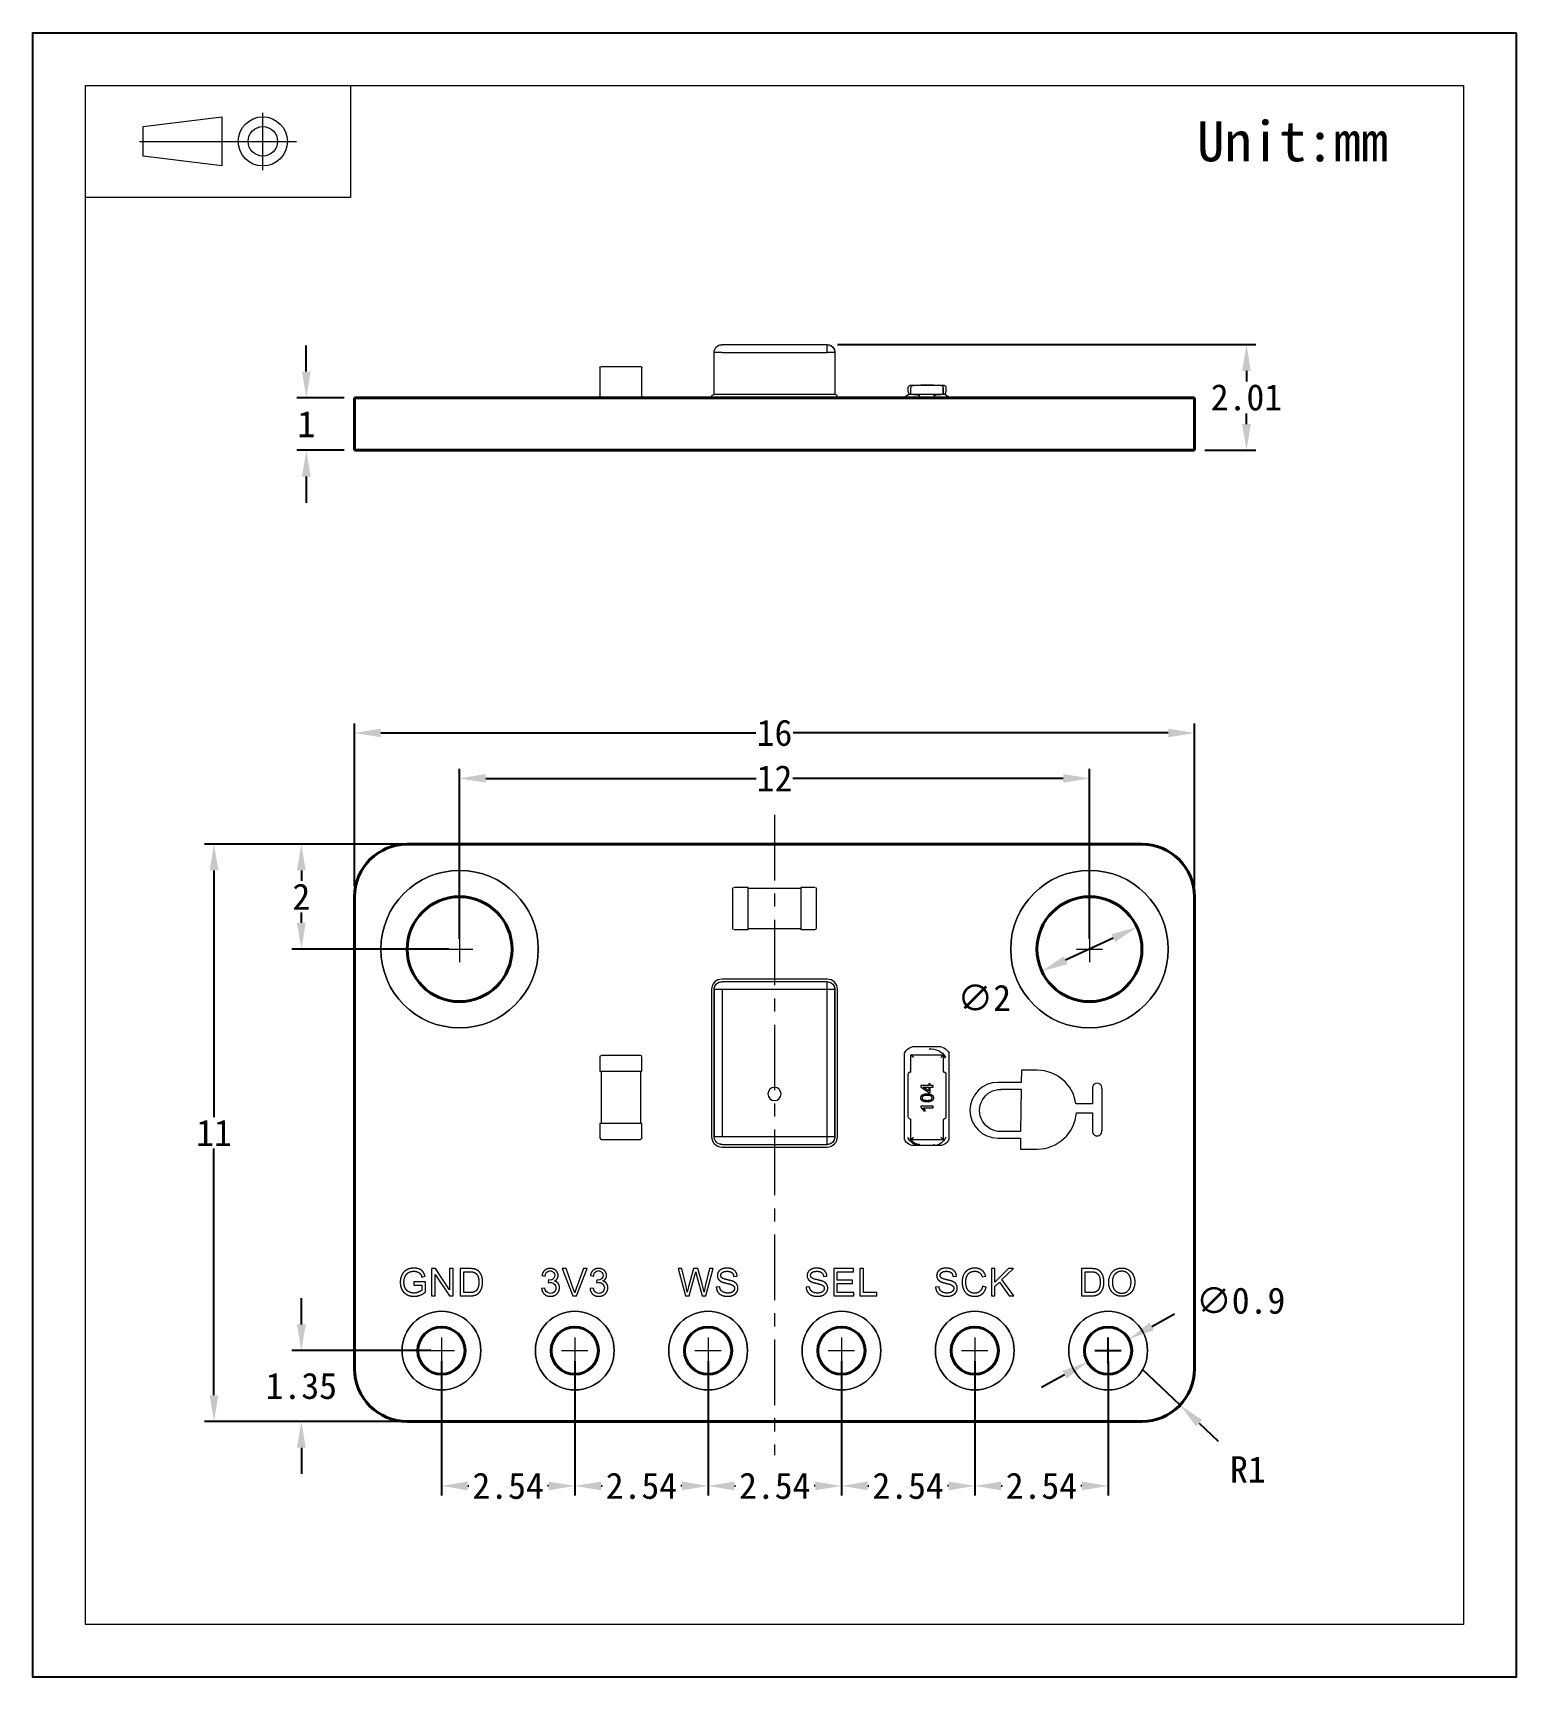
# Model space of a CAD drawing. Header units: millimetres. Extents: x 16.6 to 44.9, y -8.2 to 23.1.
import ezdxf

# ---------------------------------------------------------------- set-up
doc = ezdxf.new("R2010")
doc.units = ezdxf.units.MM
doc.header["$MEASUREMENT"] = 0
doc.linetypes.add('CENTER', pattern=[2, 1.25, -0.25, 0.25, -0.25])
for name, color, linetype, lineweight in [('中心线', 1, 'CENTER', 20), ('尺寸标注', 3, 'Continuous', 20), ('细实线', 7, 'Continuous', 20), ('轮廓线', 7, 'Continuous', 40)]:
    doc.layers.add(name, color=color, linetype=linetype, lineweight=lineweight)
doc.layers.add('默认值', color=7, linetype='Continuous')
doc.styles.add('FangSong', font='simfang.ttf')
doc.styles.get("Standard").update_dxf_attribs({"font": 'simfang.ttf'})
doc.dimstyles.new('STANDARD_ACAD', dxfattribs={"dimtxt": 0.18, "dimasz": 0.18, "dimexe": 0.18, "dimexo": 0.0625, "dimgap": 0.09, "dimtad": 0, "dimtih": 1, "dimtoh": 1, "dimdec": 4, "dimzin": 0, "dimdsep": 46, "dimtxsty": 'Standard', "dimcen": 0.09, "dimadec": 0, "dimazin": 0, "dimtfac": 1, "dimtdec": 4, "dimtofl": 0, "dimtmove": 0, "dimatfit": 3, "dimfxl": 1, "dimtolj": 1, "dimtzin": 0, "dimarcsym": 0})

msp = doc.modelspace()

# ---------------------------------------------------------------- texts
at = {"layer": '尺寸标注', "insert": (38.773, 21.414), "char_height": 0.7648, "width": 9.52684, "attachment_point": 1, "style": 'FangSong'}
msp.add_mtext('Unit:mm', dxfattribs=at)

# ---------------------------------------------------------------- blocks, each defined once
blk = doc.blocks.new('*D69')
at = {"layer": 'Defpoints', "color": 0, "transparency": 16777216}
for p in [(21.804, 16.142), (22.723, 16.142), (22.723, 15.142)]:
    blk.add_point(p, dxfattribs=at)
at = {"layer": '尺寸标注', "color": 0, "lineweight": -2, "transparency": 16777216}
for p, q in [((21.804, 16.642), (21.804, 17.142)), ((22.523, 16.142), (21.624, 16.142)), ((22.523, 15.142), (21.624, 15.142)), ((21.804, 14.642), (21.804, 14.142))]:
    blk.add_line(p, q, dxfattribs=at)
at = {"layer": '尺寸标注', "color": 0, "transparency": 16777216}
for points in [[(21.72, 16.642), (21.887, 16.642), (21.804, 16.142)], [(21.72, 14.642), (21.887, 14.642), (21.804, 15.142)]]:
    blk.add_solid(points, dxfattribs=at)
at = {"layer": '尺寸标注', "color": 0, "transparency": 16777216, "insert": (21.804, 15.642), "char_height": 0.5, "attachment_point": 5}
blk.add_mtext('\\A1;1', dxfattribs=at)
blk = doc.blocks.new('*D70')
at = {"layer": 'Defpoints', "color": 0, "transparency": 16777216}
for p in [(31.723, 17.156), (38.723, 15.142), (39.714, 15.142)]:
    blk.add_point(p, dxfattribs=at)
at = {"layer": '尺寸标注', "color": 0, "lineweight": -2, "transparency": 16777216}
for p, q in [((31.923, 17.156), (39.894, 17.156)), ((39.714, 16.656), (39.714, 16.454)), ((39.714, 15.642), (39.714, 15.845)), ((38.923, 15.142), (39.894, 15.142))]:
    blk.add_line(p, q, dxfattribs=at)
at = {"layer": '尺寸标注', "color": 0, "transparency": 16777216}
for points in [[(39.631, 16.656), (39.797, 16.656), (39.714, 17.156)], [(39.631, 15.642), (39.797, 15.642), (39.714, 15.142)]]:
    blk.add_solid(points, dxfattribs=at)
at = {"layer": '尺寸标注', "color": 0, "transparency": 16777216, "insert": (39.714, 16.149), "char_height": 0.5, "attachment_point": 5}
blk.add_mtext('\\A1;2.01', dxfattribs=at)
blk = doc.blocks.new('*D71')
at = {"layer": 'Defpoints', "color": 0, "transparency": 16777216}
for p in [(36.723, 8.891), (24.723, 5.636), (36.723, 5.636)]:
    blk.add_point(p, dxfattribs=at)
at = {"layer": '尺寸标注', "color": 0, "lineweight": -2, "transparency": 16777216}
for p, q in [((24.723, 5.836), (24.723, 9.071)), ((25.223, 8.891), (30.371, 8.891)), ((36.223, 8.891), (31.074, 8.891)), ((36.723, 5.836), (36.723, 9.071))]:
    blk.add_line(p, q, dxfattribs=at)
at = {"layer": '尺寸标注', "color": 0, "transparency": 16777216}
for points in [[(25.223, 8.975), (25.223, 8.808), (24.723, 8.891)], [(36.223, 8.975), (36.223, 8.808), (36.723, 8.891)]]:
    blk.add_solid(points, dxfattribs=at)
at = {"layer": '尺寸标注', "color": 0, "transparency": 16777216, "insert": (30.723, 8.891), "char_height": 0.5, "attachment_point": 5}
blk.add_mtext('\\A1;12', dxfattribs=at)
blk = doc.blocks.new('*D73')
at = {"layer": 'Defpoints', "color": 0, "transparency": 16777216}
for p in [(23.723, 7.636), (20.045, -3.364), (23.723, -3.364)]:
    blk.add_point(p, dxfattribs=at)
at = {"layer": '尺寸标注', "color": 0, "lineweight": -2, "transparency": 16777216}
for p, q in [((23.523, 7.636), (19.865, 7.636)), ((20.045, 7.136), (20.045, 2.436)), ((20.045, -2.864), (20.045, 1.836)), ((23.523, -3.364), (19.865, -3.364))]:
    blk.add_line(p, q, dxfattribs=at)
at = {"layer": '尺寸标注', "color": 0, "transparency": 16777216}
for points in [[(19.962, 7.136), (20.129, 7.136), (20.045, 7.636)], [(19.962, -2.864), (20.129, -2.864), (20.045, -3.364)]]:
    blk.add_solid(points, dxfattribs=at)
at = {"layer": '尺寸标注', "color": 0, "transparency": 16777216, "insert": (20.045, 2.136), "char_height": 0.5, "attachment_point": 5}
blk.add_mtext('\\A1;11', dxfattribs=at)
blk = doc.blocks.new('*D74')
at = {"layer": 'Defpoints', "color": 0, "transparency": 16777216}
for p in [(21.709, 7.636), (24.723, 7.636), (24.723, 5.636)]:
    blk.add_point(p, dxfattribs=at)
at = {"layer": '尺寸标注', "color": 0, "lineweight": -2, "transparency": 16777216}
for p, q in [((24.523, 7.636), (21.529, 7.636)), ((21.709, 7.136), (21.709, 6.936)), ((21.709, 6.136), (21.709, 6.336)), ((24.523, 5.636), (21.529, 5.636))]:
    blk.add_line(p, q, dxfattribs=at)
at = {"layer": '尺寸标注', "color": 0, "transparency": 16777216}
for points in [[(21.625, 7.136), (21.792, 7.136), (21.709, 7.636)], [(21.625, 6.136), (21.792, 6.136), (21.709, 5.636)]]:
    blk.add_solid(points, dxfattribs=at)
at = {"layer": '尺寸标注', "color": 0, "transparency": 16777216, "insert": (21.709, 6.636), "char_height": 0.5, "attachment_point": 5}
blk.add_mtext('\\A1;2', dxfattribs=at)
blk = doc.blocks.new('*D76')
at = {"layer": 'Defpoints', "color": 0, "transparency": 16777216}
for p in [(38.723, 9.756), (22.723, 6.636), (38.723, 6.636)]:
    blk.add_point(p, dxfattribs=at)
at = {"layer": '尺寸标注', "color": 0, "lineweight": -2, "transparency": 16777216}
for p, q in [((22.723, 6.836), (22.723, 9.936)), ((23.223, 9.756), (30.367, 9.756)), ((38.223, 9.756), (31.078, 9.756)), ((38.723, 6.836), (38.723, 9.936))]:
    blk.add_line(p, q, dxfattribs=at)
at = {"layer": '尺寸标注', "color": 0, "transparency": 16777216}
for points in [[(23.223, 9.839), (23.223, 9.673), (22.723, 9.756)], [(38.223, 9.839), (38.223, 9.673), (38.723, 9.756)]]:
    blk.add_solid(points, dxfattribs=at)
at = {"layer": '尺寸标注', "color": 0, "transparency": 16777216, "insert": (30.723, 9.756), "char_height": 0.5, "attachment_point": 5}
blk.add_mtext('\\A1;16', dxfattribs=at)
blk = doc.blocks.new('*D78')
at = {"layer": 'Defpoints', "color": 0, "transparency": 16777216}
for p in [(26.918, -2.014), (29.458, -2.014), (29.458, -4.592)]:
    blk.add_point(p, dxfattribs=at)
at = {"layer": '尺寸标注', "color": 0, "lineweight": -2, "transparency": 16777216}
for p, q in [((26.918, -2.214), (26.918, -4.772)), ((29.458, -2.214), (29.458, -4.772)), ((27.418, -4.592), (27.438, -4.592)), ((28.958, -4.592), (28.938, -4.592))]:
    blk.add_line(p, q, dxfattribs=at)
at = {"layer": '尺寸标注', "color": 0, "transparency": 16777216}
for points in [[(27.418, -4.509), (27.418, -4.676), (26.918, -4.592)], [(28.958, -4.509), (28.958, -4.676), (29.458, -4.592)]]:
    blk.add_solid(points, dxfattribs=at)
at = {"layer": '尺寸标注', "color": 0, "transparency": 16777216, "insert": (28.188, -4.592), "char_height": 0.5, "attachment_point": 5}
blk.add_mtext('\\A1;2.54', dxfattribs=at)
blk = doc.blocks.new('*D79')
at = {"layer": 'Defpoints', "color": 0, "transparency": 16777216}
for p in [(29.458, -2.014), (31.998, -2.014), (31.998, -4.592)]:
    blk.add_point(p, dxfattribs=at)
at = {"layer": '尺寸标注', "color": 0, "lineweight": -2, "transparency": 16777216}
for p, q in [((29.458, -2.214), (29.458, -4.772)), ((31.998, -2.214), (31.998, -4.772)), ((29.958, -4.592), (29.978, -4.592)), ((31.498, -4.592), (31.478, -4.592))]:
    blk.add_line(p, q, dxfattribs=at)
at = {"layer": '尺寸标注', "color": 0, "transparency": 16777216}
for points in [[(29.958, -4.509), (29.958, -4.676), (29.458, -4.592)], [(31.498, -4.509), (31.498, -4.676), (31.998, -4.592)]]:
    blk.add_solid(points, dxfattribs=at)
at = {"layer": '尺寸标注', "color": 0, "transparency": 16777216, "insert": (30.728, -4.592), "char_height": 0.5, "attachment_point": 5}
blk.add_mtext('\\A1;2.54', dxfattribs=at)
blk = doc.blocks.new('*D80')
at = {"layer": 'Defpoints', "color": 0, "transparency": 16777216}
for p in [(24.378, -2.014), (26.918, -2.014), (26.918, -4.592)]:
    blk.add_point(p, dxfattribs=at)
at = {"layer": '尺寸标注', "color": 0, "lineweight": -2, "transparency": 16777216}
for p, q in [((24.378, -2.214), (24.378, -4.772)), ((26.918, -2.214), (26.918, -4.772)), ((24.878, -4.592), (24.898, -4.592)), ((26.418, -4.592), (26.398, -4.592))]:
    blk.add_line(p, q, dxfattribs=at)
at = {"layer": '尺寸标注', "color": 0, "transparency": 16777216}
for points in [[(24.878, -4.509), (24.878, -4.676), (24.378, -4.592)], [(26.418, -4.509), (26.418, -4.676), (26.918, -4.592)]]:
    blk.add_solid(points, dxfattribs=at)
at = {"layer": '尺寸标注', "color": 0, "transparency": 16777216, "insert": (25.648, -4.592), "char_height": 0.5, "attachment_point": 5}
blk.add_mtext('\\A1;2.54', dxfattribs=at)
blk = doc.blocks.new('*D81')
at = {"layer": 'Defpoints', "color": 0, "transparency": 16777216}
for p in [(31.998, -2.014), (34.538, -2.014), (34.538, -4.592)]:
    blk.add_point(p, dxfattribs=at)
at = {"layer": '尺寸标注', "color": 0, "lineweight": -2, "transparency": 16777216}
for p, q in [((31.998, -2.214), (31.998, -4.772)), ((34.538, -2.214), (34.538, -4.772)), ((32.498, -4.592), (32.518, -4.592)), ((34.038, -4.592), (34.018, -4.592))]:
    blk.add_line(p, q, dxfattribs=at)
at = {"layer": '尺寸标注', "color": 0, "transparency": 16777216}
for points in [[(32.498, -4.508), (32.498, -4.675), (31.998, -4.592)], [(34.038, -4.508), (34.038, -4.675), (34.538, -4.592)]]:
    blk.add_solid(points, dxfattribs=at)
at = {"layer": '尺寸标注', "color": 0, "transparency": 16777216, "insert": (33.268, -4.592), "char_height": 0.5, "attachment_point": 5}
blk.add_mtext('\\A1;2.54', dxfattribs=at)
blk = doc.blocks.new('*D82')
at = {"layer": 'Defpoints', "color": 0, "transparency": 16777216}
for p in [(34.538, -2.014), (37.078, -2.014), (37.078, -4.592)]:
    blk.add_point(p, dxfattribs=at)
at = {"layer": '尺寸标注', "color": 0, "lineweight": -2, "transparency": 16777216}
for p, q in [((34.538, -2.214), (34.538, -4.772)), ((37.078, -2.214), (37.078, -4.772)), ((35.038, -4.592), (35.058, -4.592)), ((36.578, -4.592), (36.558, -4.592))]:
    blk.add_line(p, q, dxfattribs=at)
at = {"layer": '尺寸标注', "color": 0, "transparency": 16777216}
for points in [[(35.038, -4.508), (35.038, -4.675), (34.538, -4.592)], [(36.578, -4.508), (36.578, -4.675), (37.078, -4.592)]]:
    blk.add_solid(points, dxfattribs=at)
at = {"layer": '尺寸标注', "color": 0, "transparency": 16777216, "insert": (35.808, -4.592), "char_height": 0.5, "attachment_point": 5}
blk.add_mtext('\\A1;2.54', dxfattribs=at)
blk = doc.blocks.new('*D84')
at = {"layer": 'Defpoints', "color": 0, "transparency": 16777216}
for p in [(24.378, -2.014), (21.709, -3.364), (24.378, -3.364)]:
    blk.add_point(p, dxfattribs=at)
at = {"layer": '尺寸标注', "color": 0, "lineweight": -2, "transparency": 16777216}
for p, q in [((21.709, -1.514), (21.709, -1.014)), ((24.178, -2.014), (21.529, -2.014)), ((24.178, -3.364), (21.529, -3.364)), ((21.709, -3.864), (21.709, -4.364))]:
    blk.add_line(p, q, dxfattribs=at)
at = {"layer": '尺寸标注', "color": 0, "transparency": 16777216}
for points in [[(21.625, -1.514), (21.792, -1.514), (21.709, -2.014)], [(21.625, -3.864), (21.792, -3.864), (21.709, -3.364)]]:
    blk.add_solid(points, dxfattribs=at)
at = {"layer": '尺寸标注', "color": 0, "transparency": 16777216, "insert": (21.709, -2.689), "char_height": 0.5, "attachment_point": 5}
blk.add_mtext('\\A1;1.35', dxfattribs=at)
blk = doc.blocks.new('*D87')
at = {"layer": 'Defpoints', "color": 0, "transparency": 16777216}
for p in [(37.63, 6.056), (35.815, 5.216)]:
    blk.add_point(p, dxfattribs=at)
at = {"layer": '尺寸标注', "color": 0, "lineweight": -2, "transparency": 16777216}
blk.add_line((37.177, 5.846), (36.269, 5.426), dxfattribs=at)
at = {"layer": '尺寸标注', "color": 0, "transparency": 16777216}
for points in [[(37.142, 5.922), (37.212, 5.77), (37.63, 6.056)], [(36.234, 5.502), (36.304, 5.35), (35.815, 5.216)]]:
    blk.add_solid(points, dxfattribs=at)
at = {"layer": '尺寸标注', "color": 0, "transparency": 16777216, "insert": (34.719, 4.709), "char_height": 0.5, "attachment_point": 5}
blk.add_mtext('\\A1;∅2', dxfattribs=at)
blk = doc.blocks.new('*D88')
at = {"layer": 'Defpoints', "color": 0, "transparency": 16777216}
for p in [(37.471, -1.796), (36.684, -2.232)]:
    blk.add_point(p, dxfattribs=at)
at = {"layer": '尺寸标注', "color": 0, "lineweight": -2, "transparency": 16777216}
for p, q in [((37.909, -1.553), (38.346, -1.311)), ((37.078, -2.264), (37.078, -1.764)), ((36.828, -2.014), (37.328, -2.014)), ((36.247, -2.475), (35.81, -2.717))]:
    blk.add_line(p, q, dxfattribs=at)
at = {"layer": '尺寸标注', "color": 0, "transparency": 16777216}
for points in [[(37.868, -1.48), (37.949, -1.626), (37.471, -1.796)], [(36.207, -2.402), (36.287, -2.548), (36.684, -2.232)]]:
    blk.add_solid(points, dxfattribs=at)
at = {"layer": '尺寸标注', "color": 0, "transparency": 16777216, "insert": (39.604, -1.064), "char_height": 0.5, "attachment_point": 5}
blk.add_mtext('\\A1;∅0.9', dxfattribs=at)
blk = doc.blocks.new('*D89')
at = {"layer": 'Defpoints', "color": 0, "transparency": 16777216}
for p in [(37.723, -2.364), (38.449, -3.052)]:
    blk.add_point(p, dxfattribs=at)
at = {"layer": '尺寸标注', "color": 0, "lineweight": -2, "transparency": 16777216}
for p, q in [((37.723, -2.364), (38.086, -2.708)), ((38.449, -3.052), (38.086, -2.708)), ((38.811, -3.396), (39.174, -3.74))]:
    blk.add_line(p, q, dxfattribs=at)
at = {"layer": '尺寸标注', "color": 0, "transparency": 16777216}
blk.add_solid([(38.869, -3.335), (38.754, -3.456), (38.449, -3.052)], dxfattribs=at)
at = {"layer": '尺寸标注', "color": 0, "transparency": 16777216, "insert": (39.74, -4.277), "char_height": 0.5, "attachment_point": 5}
blk.add_mtext('\\A1;R1', dxfattribs=at)

# ---------------------------------------------------------------- dimensions: what is measured, and where the dimension line sits
at = {"layer": '尺寸标注'}
for base, p1, p2, picture, middle in [((21.804, 16.142), (22.723, 15.142), (22.723, 16.142), '*D69', (21.804, 15.642)), ((39.714, 15.142), (31.723, 17.156), (38.723, 15.142), '*D70', (39.714, 16.149)), ((20.045, -3.364), (23.723, 7.636), (23.723, -3.364), '*D73', (20.045, 2.136))]:
    dim = msp.add_linear_dim(base=base, p1=p1, p2=p2, angle=90, dimstyle='STANDARD_ACAD', override={"dimtxt": 0.5, "dimasz": 0.5, "dimexo": 0.2, "dimgap": 0.05, "dimdec": 2, "dimzin": 8, "dimcen": 0.25, "dimtdec": 2, "dimtmove": 2}, dxfattribs=at)
    dim.commit()
    dim.dimension.update_dxf_attribs({"geometry": picture, "text_midpoint": middle})
for base, p1, p2, picture, middle in [((38.723, 9.756), (22.723, 6.636), (38.723, 6.636), '*D76', (30.723, 9.756)), ((36.723, 8.891), (24.723, 5.636), (36.723, 5.636), '*D71', (30.723, 8.891))]:
    dim = msp.add_linear_dim(base=base, p1=p1, p2=p2, dimstyle='STANDARD_ACAD', override={"dimtxt": 0.5, "dimasz": 0.5, "dimexo": 0.2, "dimgap": 0.05, "dimdec": 2, "dimzin": 8, "dimcen": 0.25, "dimtdec": 2, "dimtmove": 2}, dxfattribs=at)
    dim.commit()
    dim.dimension.update_dxf_attribs({"geometry": picture, "text_midpoint": middle})
for base, p1, p2, picture, middle in [((21.709, 7.636), (24.723, 5.636), (24.723, 7.636), '*D74', (21.709, 6.636)), ((21.709, -3.364), (24.378, -2.014), (24.378, -3.364), '*D84', (21.709, -2.689))]:
    dim = msp.add_linear_dim(base=base, p1=p1, p2=p2, angle=90, dimstyle='STANDARD_ACAD', override={"dimtxt": 0.5, "dimasz": 0.5, "dimexo": 0.2, "dimgap": 0.05, "dimdec": 2, "dimzin": 8, "dimcen": 0.25, "dimtdec": 2}, dxfattribs=at)
    dim.commit()
    dim.dimension.update_dxf_attribs({"geometry": picture, "text_midpoint": middle, "dimtype": 160})
for p1, p2, picture, middle in [((37.63, 6.056), (35.815, 5.216), '*D87', (34.719, 4.709)), ((36.684, -2.232), (37.471, -1.796), '*D88', (39.604, -1.064))]:
    dim = msp.add_diameter_dim_2p(p1=p1, p2=p2, dimstyle='STANDARD_ACAD', override={"dimtxt": 0.5, "dimasz": 0.5, "dimexo": 0.2, "dimgap": 0.05, "dimdec": 2, "dimzin": 8, "dimcen": 0.25, "dimtdec": 2, "dimtmove": 2}, dxfattribs=at)
    dim.commit()
    dim.dimension.update_dxf_attribs({"geometry": picture, "text_midpoint": middle, "dimtype": 163})
for base, p1, p2, picture, middle in [((26.918, -4.592), (24.378, -2.014), (26.918, -2.014), '*D80', (25.648, -4.592)), ((29.458, -4.592), (26.918, -2.014), (29.458, -2.014), '*D78', (28.188, -4.592)), ((31.998, -4.592), (29.458, -2.014), (31.998, -2.014), '*D79', (30.728, -4.592)), ((34.538, -4.592), (31.998, -2.014), (34.538, -2.014), '*D81', (33.268, -4.592)), ((37.078, -4.592), (34.538, -2.014), (37.078, -2.014), '*D82', (35.808, -4.592))]:
    dim = msp.add_linear_dim(base=base, p1=p1, p2=p2, dimstyle='STANDARD_ACAD', override={"dimtxt": 0.5, "dimasz": 0.5, "dimexo": 0.2, "dimgap": 0.05, "dimdec": 2, "dimzin": 8, "dimcen": 0.25, "dimtdec": 2}, dxfattribs=at)
    dim.commit()
    dim.dimension.update_dxf_attribs({"geometry": picture, "text_midpoint": middle, "dimtype": 160})
dim = msp.add_radius_dim(center=(37.723, -2.364), mpoint=(38.449, -3.052), dimstyle='STANDARD_ACAD', override={"dimtxt": 0.5, "dimasz": 0.5, "dimexo": 0.2, "dimgap": 0.05, "dimdec": 2, "dimzin": 8, "dimcen": 0.25, "dimtdec": 2, "dimtmove": 2}, dxfattribs=at)
dim.commit()
dim.dimension.update_dxf_attribs({"geometry": '*D89', "text_midpoint": (39.74, -4.277), "dimtype": 164})

# ---------------------------------------------------------------- linework, layer by layer
at = {"layer": '中心线'}
msp.add_line((30.723, 8.197), (30.723, -4.003), dxfattribs=at)
at = {"layer": '尺寸标注'}
for p, q in [((24.723, 5.886), (24.723, 5.386)), ((36.723, 5.886), (36.723, 5.386)), ((24.473, 5.636), (24.973, 5.636)), ((36.473, 5.636), (36.973, 5.636)), ((24.378, -1.764), (24.378, -2.264)), ((26.918, -1.764), (26.918, -2.264)), ((29.458, -1.764), (29.458, -2.264)), ((31.998, -1.764), (31.998, -2.264)), ((34.538, -1.764), (34.538, -2.264)), ((37.078, -1.764), (37.078, -2.264)), ((24.128, -2.014), (24.628, -2.014)), ((26.668, -2.014), (27.168, -2.014)), ((29.208, -2.014), (29.708, -2.014)), ((31.748, -2.014), (32.248, -2.014)), ((34.288, -2.014), (34.788, -2.014)), ((36.828, -2.014), (37.328, -2.014))]:
    msp.add_line(p, q, dxfattribs=at)
at = {"layer": '细实线'}
for p, q in [((22.643, 22.096), (22.643, 19.961)), ((18.696, 21.31), (20.194, 21.497)), ((18.696, 20.748), (18.696, 21.31)), ((20.194, 21.497), (20.194, 20.561)), ((20.975, 20.481), (20.975, 21.576)), ((18.623, 21.029), (21.616, 21.029)), ((20.194, 20.561), (18.696, 20.748)), ((22.643, 19.961), (17.595, 19.961)), ((29.723, 17.005), (29.572, 17.005)), ((29.572, 17.005), (29.572, 17.005)), ((29.573, 16.205), (29.573, 17.005)), ((29.723, 17.156), (31.723, 17.156)), ((29.723, 17.005), (31.723, 17.005)), ((31.723, 17.005), (31.723, 17.155)), ((31.873, 17.005), (31.723, 17.005)), ((31.873, 17.005), (31.873, 16.205)), ((31.874, 17.005), (31.873, 17.005)), ((27.398, 16.712), (27.398, 16.172)), ((27.428, 16.742), (28.168, 16.742)), ((28.198, 16.172), (28.198, 16.712)), ((33.272, 16.255), (33.272, 16.34)), ((33.323, 16.211), (33.323, 16.333)), ((33.324, 16.386), (33.51, 16.386)), ((33.892, 16.38), (33.368, 16.38)), ((33.51, 16.386), (33.51, 16.389)), ((33.51, 16.389), (33.569, 16.389)), ((33.51, 16.386), (33.75, 16.386)), ((33.569, 16.386), (33.569, 16.389)), ((33.569, 16.389), (33.597, 16.389)), ((33.597, 16.386), (33.597, 16.389)), ((33.597, 16.389), (33.746, 16.389)), ((33.746, 16.386), (33.746, 16.389)), ((33.746, 16.389), (33.75, 16.389)), ((33.75, 16.389), (33.75, 16.386)), ((33.75, 16.386), (33.936, 16.386)), ((33.936, 16.34), (33.936, 16.255)), ((33.938, 16.208), (33.938, 16.333)), ((33.989, 16.34), (33.989, 16.255)), ((26.952, 16.148), (27.155, 16.148)), ((26.952, 16.142), (26.952, 16.148)), ((27.155, 16.142), (27.155, 16.148)), ((27.209, 16.142), (27.155, 16.142)), ((27.209, 16.148), (27.41, 16.148)), ((27.209, 16.142), (27.209, 16.148)), ((28.168, 16.142), (27.209, 16.142)), ((27.41, 16.148), (27.548, 16.148)), ((27.548, 16.148), (27.548, 16.142)), ((28.889, 16.142), (28.168, 16.142)), ((28.888, 16.148), (29.026, 16.148)), ((28.888, 16.142), (28.888, 16.148)), ((32.238, 16.142), (28.889, 16.142)), ((29.026, 16.148), (29.096, 16.148)), ((29.026, 16.142), (29.026, 16.148)), ((29.096, 16.148), (29.206, 16.148)), ((29.096, 16.142), (29.096, 16.148)), ((29.206, 16.148), (29.222, 16.148)), ((29.222, 16.148), (29.238, 16.148)), ((29.222, 16.142), (29.222, 16.148)), ((29.238, 16.148), (29.347, 16.148)), ((29.347, 16.148), (29.414, 16.148)), ((29.347, 16.142), (29.347, 16.148)), ((29.414, 16.148), (29.523, 16.148)), ((29.414, 16.142), (29.414, 16.148)), ((29.523, 16.148), (29.556, 16.148)), ((29.556, 16.142), (29.556, 16.148)), ((29.723, 16.205), (29.573, 16.205)), ((29.614, 16.148), (30.027, 16.148)), ((29.614, 16.142), (29.614, 16.148)), ((29.723, 16.155), (29.623, 16.155)), ((31.723, 16.205), (29.723, 16.205)), ((31.723, 16.155), (29.723, 16.155)), ((30.027, 16.148), (30.027, 16.142)), ((31.324, 16.148), (31.738, 16.148)), ((31.324, 16.142), (31.324, 16.148)), ((31.873, 16.205), (31.723, 16.205)), ((31.823, 16.155), (31.723, 16.155)), ((31.738, 16.148), (31.738, 16.142)), ((31.85, 16.142), (31.85, 16.148)), ((31.85, 16.148), (31.922, 16.148)), ((31.922, 16.148), (32.237, 16.148)), ((32.237, 16.142), (32.237, 16.148)), ((32.346, 16.142), (32.238, 16.142)), ((32.671, 16.142), (32.346, 16.142)), ((32.347, 16.142), (32.347, 16.148)), ((32.347, 16.148), (32.671, 16.148)), ((32.671, 16.142), (32.671, 16.148)), ((33.212, 16.142), (32.671, 16.142)), ((33.204, 16.163), (33.26, 16.2)), ((33.217, 16.164), (33.204, 16.163)), ((34.205, 16.142), (33.212, 16.142)), ((33.26, 16.2), (33.261, 16.2)), ((33.302, 16.211), (33.261, 16.2)), ((33.302, 16.211), (33.307, 16.211)), ((33.307, 16.211), (33.483, 16.211)), ((33.483, 16.175), (33.483, 16.211)), ((33.483, 16.211), (33.483, 16.211)), ((33.483, 16.211), (33.763, 16.211)), ((33.763, 16.211), (33.944, 16.211)), ((33.763, 16.175), (33.763, 16.211)), ((33.792, 16.148), (34.045, 16.148)), ((33.792, 16.142), (33.792, 16.148)), ((33.936, 16.255), (33.936, 16.211)), ((33.938, 16.208), (33.952, 16.21)), ((33.952, 16.21), (33.944, 16.211)), ((33.985, 16.2), (33.952, 16.21)), ((33.985, 16.2), (34.042, 16.163)), ((34.04, 16.144), (34.034, 16.142)), ((34.042, 16.163), (34.045, 16.148)), ((34.045, 16.148), (34.205, 16.148)), ((34.205, 16.148), (34.205, 16.142)), ((29.923, 6.781), (29.923, 6.041)), ((30.223, 6.811), (29.953, 6.811)), ((30.223, 6.781), (30.223, 6.811)), ((31.223, 6.791), (30.223, 6.791)), ((30.223, 6.041), (30.223, 6.781)), ((31.223, 6.811), (31.223, 6.781)), ((31.493, 6.811), (31.223, 6.811)), ((31.223, 6.781), (31.223, 6.041)), ((31.523, 6.041), (31.523, 6.781)), ((29.953, 6.011), (30.223, 6.011)), ((30.223, 6.011), (30.223, 6.041)), ((30.223, 6.031), (31.223, 6.031)), ((31.223, 6.041), (31.223, 6.011)), ((31.223, 6.011), (31.493, 6.011)), ((31.723, 5.065), (29.723, 5.065)), ((29.723, 5.015), (29.723, 5.016)), ((31.723, 5.016), (29.723, 5.016)), ((31.723, 5.015), (29.723, 5.015)), ((31.723, 4.865), (31.723, 5.015)), ((29.523, 4.865), (29.523, 2.065)), ((29.573, 4.865), (29.572, 4.865)), ((29.572, 4.865), (29.572, 2.065)), ((29.573, 2.065), (29.573, 4.865)), ((29.723, 4.865), (29.573, 4.865)), ((29.723, 4.865), (29.723, 2.065)), ((31.723, 4.865), (29.723, 4.865)), ((31.723, 2.065), (31.723, 4.865)), ((31.873, 4.865), (31.723, 4.865)), ((31.873, 4.865), (31.873, 2.065)), ((31.874, 2.065), (31.874, 4.865)), ((31.923, 2.065), (31.923, 4.865)), ((33.432, 3.779), (33.814, 3.779)), ((27.398, 3.581), (27.398, 3.311)), ((28.168, 3.611), (27.428, 3.611)), ((28.198, 3.311), (28.198, 3.581)), ((33.199, 2.012), (33.199, 3.655)), ((33.323, 3.62), (33.938, 3.62)), ((33.323, 3.301), (33.323, 3.62)), ((33.368, 3.573), (33.323, 3.619)), ((33.892, 3.573), (33.937, 3.619)), ((33.938, 3.62), (33.938, 3.301)), ((33.986, 3.582), (33.943, 3.578)), ((33.944, 3.559), (33.943, 3.578)), ((33.944, 3.559), (33.985, 3.582)), ((34.047, 3.655), (34.047, 2.012)), ((27.398, 3.311), (27.428, 3.311)), ((27.418, 3.311), (27.418, 2.311)), ((27.428, 3.311), (28.168, 3.311)), ((28.168, 3.311), (28.198, 3.311)), ((28.178, 2.311), (28.178, 3.311)), ((33.272, 2.445), (33.272, 3.248)), ((33.989, 3.248), (33.989, 2.445)), ((35.428, 3.331), (35.424, 3.098)), ((35.729, 3.331), (35.428, 3.331)), ((33.511, 3.037), (33.511, 3.014)), ((33.663, 3.037), (33.511, 3.037)), ((33.511, 3.014), (33.663, 2.907)), ((33.557, 3.009), (33.663, 3.009)), ((33.663, 2.935), (33.557, 3.009)), ((33.663, 3.069), (33.663, 3.037)), ((33.69, 3.069), (33.663, 3.069)), ((33.663, 3.009), (33.663, 2.935)), ((33.663, 2.907), (33.69, 2.907)), ((33.69, 3.037), (33.69, 3.069)), ((33.746, 3.037), (33.69, 3.037)), ((33.69, 3.009), (33.746, 3.009)), ((33.69, 2.907), (33.69, 3.009)), ((33.746, 3.009), (33.746, 3.037)), ((35.424, 3.098), (34.976, 3.098)), ((35.033, 2.966), (35.422, 2.966)), ((35.422, 2.966), (35.411, 2.161)), ((36.779, 2.975), (36.779, 2.688)), ((36.962, 2.183), (36.962, 2.975)), ((33.51, 2.644), (33.51, 2.625)), ((33.746, 2.644), (33.51, 2.644)), ((33.51, 2.625), (33.569, 2.557)), ((33.597, 2.557), (33.562, 2.615)), ((33.562, 2.615), (33.746, 2.615)), ((33.569, 2.557), (33.597, 2.557)), ((33.746, 2.615), (33.746, 2.644)), ((36.779, 2.688), (36.467, 2.688)), ((36.472, 2.519), (36.779, 2.519)), ((36.779, 2.519), (36.779, 2.183)), ((27.428, 2.311), (27.398, 2.311)), ((27.398, 2.311), (27.398, 2.041)), ((28.168, 2.311), (27.428, 2.311)), ((28.198, 2.311), (28.168, 2.311)), ((28.198, 2.041), (28.198, 2.311)), ((33.323, 2.006), (33.323, 2.393)), ((33.938, 2.393), (33.938, 2.006)), ((27.428, 2.011), (28.168, 2.011)), ((29.573, 2.065), (29.723, 2.065)), ((29.723, 2.065), (31.723, 2.065)), ((29.723, 1.915), (31.723, 1.915)), ((29.723, 1.914), (31.723, 1.914)), ((31.723, 2.065), (31.873, 2.065)), ((31.723, 1.915), (31.723, 2.065)), ((33.323, 2.007), (33.368, 2.054)), ((33.937, 2.006), (33.323, 2.006)), ((33.482, 1.893), (33.403, 1.893)), ((33.482, 1.893), (33.483, 1.893)), ((33.483, 1.919), (33.483, 1.922)), ((33.763, 1.893), (33.483, 1.893)), ((33.842, 1.893), (33.763, 1.893)), ((33.892, 2.054), (33.937, 2.007)), ((33.938, 2.006), (33.937, 2.006)), ((34.976, 2.034), (35.409, 2.034)), ((35.411, 2.161), (35.033, 2.161)), ((35.409, 2.034), (35.406, 1.825)), ((29.723, 1.865), (31.723, 1.865)), ((35.406, 1.825), (35.729, 1.825)), ((24.004, -0.613), (24.066, -0.596)), ((24.191, -0.451), (24.191, -0.97)), ((24.262, -0.451), (24.191, -0.451)), ((24.257, -0.562), (24.53, -0.97)), ((24.257, -0.97), (24.257, -0.562)), ((24.534, -0.858), (24.262, -0.451)), ((24.534, -0.451), (24.534, -0.858)), ((24.6, -0.451), (24.534, -0.451)), ((24.6, -0.97), (24.6, -0.451)), ((24.733, -0.451), (24.733, -0.97)), ((24.912, -0.451), (24.733, -0.451)), ((24.802, -0.512), (24.911, -0.512)), ((24.802, -0.908), (24.802, -0.512)), ((26.293, -0.583), (26.357, -0.594)), ((26.68, -0.45), (26.881, -0.969)), ((26.755, -0.45), (26.68, -0.45)), ((26.89, -0.827), (26.755, -0.45)), ((27.085, -0.45), (26.945, -0.827)), ((26.952, -0.969), (27.155, -0.45)), ((27.155, -0.45), (27.085, -0.45)), ((27.215, -0.583), (27.279, -0.594)), ((28.888, -0.451), (29.026, -0.97)), ((28.959, -0.451), (28.888, -0.451)), ((29.038, -0.791), (28.959, -0.451)), ((29.182, -0.451), (29.083, -0.801)), ((29.096, -0.97), (29.206, -0.574)), ((29.265, -0.451), (29.182, -0.451)), ((29.206, -0.574), (29.222, -0.513)), ((29.222, -0.513), (29.238, -0.574)), ((29.238, -0.574), (29.347, -0.97)), ((29.339, -0.713), (29.265, -0.451)), ((29.487, -0.451), (29.405, -0.784)), ((29.414, -0.97), (29.556, -0.451)), ((29.556, -0.451), (29.487, -0.451)), ((29.946, -0.602), (30.012, -0.597)), ((31.656, -0.602), (31.722, -0.597)), ((31.85, -0.451), (31.85, -0.97)), ((32.225, -0.451), (31.85, -0.451)), ((31.919, -0.512), (32.225, -0.512)), ((31.919, -0.671), (31.919, -0.512)), ((32.225, -0.512), (32.225, -0.451)), ((32.347, -0.451), (32.347, -0.97)), ((32.416, -0.451), (32.347, -0.451)), ((32.416, -0.908), (32.416, -0.451)), ((34.124, -0.602), (34.19, -0.597)), ((34.679, -0.609), (34.746, -0.593)), ((34.854, -0.451), (34.854, -0.97)), ((34.923, -0.451), (34.854, -0.451)), ((34.923, -0.708), (34.923, -0.451)), ((35.181, -0.451), (34.923, -0.708)), ((35.056, -0.661), (35.274, -0.451)), ((35.274, -0.451), (35.181, -0.451)), ((36.57, -0.451), (36.57, -0.97)), ((36.748, -0.451), (36.57, -0.451)), ((36.638, -0.512), (36.747, -0.512)), ((36.638, -0.908), (36.638, -0.512)), ((23.854, -0.705), (23.854, -0.766)), ((24.073, -0.705), (23.854, -0.705)), ((23.854, -0.766), (24.006, -0.766)), ((24.006, -0.766), (24.006, -0.863)), ((24.073, -0.897), (24.073, -0.705)), ((24.913, -0.908), (24.802, -0.908)), ((26.351, -0.824), (26.287, -0.832)), ((26.42, -0.668), (26.413, -0.724)), ((26.917, -0.912), (26.89, -0.827)), ((26.945, -0.827), (26.917, -0.912)), ((27.272, -0.824), (27.209, -0.832)), ((27.341, -0.668), (27.334, -0.724)), ((29.06, -0.897), (29.038, -0.791)), ((29.083, -0.801), (29.06, -0.897)), ((29.38, -0.897), (29.339, -0.713)), ((29.405, -0.784), (29.38, -0.897)), ((29.679, -0.797), (29.614, -0.803)), ((31.389, -0.797), (31.324, -0.803)), ((32.206, -0.671), (31.919, -0.671)), ((31.919, -0.732), (32.206, -0.732)), ((31.919, -0.908), (31.919, -0.732)), ((32.237, -0.908), (31.919, -0.908)), ((32.206, -0.732), (32.206, -0.671)), ((32.237, -0.97), (32.237, -0.908)), ((32.671, -0.908), (32.416, -0.908)), ((32.671, -0.97), (32.671, -0.908)), ((33.857, -0.797), (33.792, -0.803)), ((34.755, -0.805), (34.687, -0.788)), ((34.923, -0.79), (35.008, -0.707)), ((34.923, -0.97), (34.923, -0.79)), ((35.008, -0.707), (35.193, -0.97)), ((35.284, -0.97), (35.056, -0.661)), ((36.749, -0.908), (36.638, -0.908)), ((24.191, -0.97), (24.257, -0.97)), ((24.53, -0.97), (24.6, -0.97)), ((24.733, -0.97), (24.92, -0.97)), ((26.881, -0.969), (26.952, -0.969)), ((29.026, -0.97), (29.096, -0.97)), ((29.347, -0.97), (29.414, -0.97)), ((31.85, -0.97), (32.237, -0.97)), ((32.347, -0.97), (32.671, -0.97)), ((34.854, -0.97), (34.923, -0.97)), ((35.193, -0.97), (35.284, -0.97)), ((36.57, -0.97), (36.757, -0.97))]:
    msp.add_line(p, q, dxfattribs=at)
msp.add_lwpolyline([(43.851, 22.096), (43.851, -7.235), (17.595, -7.235), (17.595, 22.096)], close=True, dxfattribs=at)
for centre, radius in [((20.975, 21.029), 0.468), ((20.975, 21.029), 0.281), ((24.723, 5.636), 1.5), ((36.723, 5.636), 1.5), ((24.378, -2.014), 0.75), ((26.918, -2.014), 0.75), ((29.458, -2.014), 0.75), ((31.998, -2.014), 0.75), ((34.538, -2.014), 0.75), ((37.078, -2.014), 0.75)]:
    msp.add_circle(centre, radius, dxfattribs=at)
at = {"layer": '细实线', "extrusion": (0, 0, -1)}
for centre, radius in [((-24.723, 5.636), 1.5), ((-36.723, 5.636), 1.5), ((-30.723, 2.877), 0.125), ((-24.378, -2.014), 0.75), ((-26.918, -2.014), 0.75), ((-29.458, -2.014), 0.75), ((-31.998, -2.014), 0.75), ((-34.538, -2.014), 0.75), ((-37.078, -2.014), 0.75)]:
    msp.add_circle(centre, radius, dxfattribs=at)
for centre, radius, start, end in [((-29.723, 17.005), 0.15, 360, 90), ((-29.723, 17.005), 0.151, 63, 90), ((-31.723, 17.005), 0.151, 90, 180), ((-31.723, 17.005), 0.15, 90, 153), ((-31.723, 17.005), 0.15, 153, 180), ((-27.428, 16.712), 0.03, 0, 90), ((-28.168, 16.712), 0.03, 90, 180), ((-33.321, 16.336), 0.0498, 3.7813, 93.3379), ((-33.368, 16.334), 0.0458, 359.2101, 89.3609), ((-33.892, 16.334), 0.0458, 90.6391, 180.7899), ((-33.939, 16.336), 0.0498, 86.6621, 176.2187), ((-27.428, 16.172), 0.03, 306.1359, 360), ((-27.428, 16.172), 0.03, 270, 306.1359), ((-28.168, 16.172), 0.03, 180, 268.7052), ((-29.573, 16.155), 0.05, 360, 90), ((-29.573, 16.155), 0.05, 351.3137, 360), ((-29.953, 6.781), 0.03, 360, 90), ((-31.493, 6.781), 0.03, 90, 180), ((-29.953, 6.041), 0.03, 270, 360), ((-29.723, 4.865), 0.151, 359.9758, 90.0242), ((-29.723, 4.865), 0.15, 63, 90), ((-31.723, 4.865), 0.151, 90, 180), ((-31.723, 4.865), 0.15, 90, 153), ((-29.723, 4.865), 0.15, 360, 63), ((-31.723, 4.865), 0.15, 153, 180), ((-33.4, 3.559), 0.223, 25.5172, 98.2974), ((-33.846, 3.559), 0.223, 81.7215, 154.4638), ((-27.428, 3.581), 0.03, 360, 90), ((-33.688, 3.378), 0.361, 86.5973, 145.5871), ((-33.324, 3.248), 0.0526, 0, 87.6866), ((-33.324, 3.248), 0.0526, 87.6866, 90), ((-33.936, 3.248), 0.0526, 90, 91.3584), ((-33.936, 3.248), 0.0526, 91.3584, 180), ((-35.032, 2.563), 0.402, 269.8454, 90.1482), ((-33.324, 2.445), 0.0526, 271.9254, 0), ((-33.324, 2.445), 0.0526, 270, 271.9254), ((-33.936, 2.445), 0.0526, 267.8425, 270), ((-33.936, 2.445), 0.0526, 180, 267.8425), ((-28.168, 2.041), 0.03, 180, 270), ((-29.723, 2.065), 0.151, 269.9758, 0.0242), ((-29.723, 2.065), 0.15, 270, 360), ((-31.723, 2.065), 0.151, 180, 270), ((-31.723, 2.065), 0.15, 243, 270), ((-31.723, 2.065), 0.15, 180, 243), ((-33.379, 2.086), 0.194, 262.7217, 337.7974), ((-33.504, 2.159), 0.267, 274.4666, 335.1712), ((-33.745, 2.153), 0.261, 203.0881, 266.1479), ((-33.867, 2.086), 0.194, 202.2226, 277.2583), ((-26.446, -0.582), 0.0898, 352.1647, 287.0423), ((-27.368, -0.582), 0.0898, 352.1647, 287.0423), ((-26.455, -0.819), 0.105, 66.0221, 357.4411), ((-27.377, -0.819), 0.105, 66.0221, 357.4411)]:
    msp.add_arc(centre, radius, start, end, dxfattribs=at)
at = {"layer": '细实线'}
for centre, radius, start, end in [((31.873, 16.155), 0.05, 360, 90), ((31.873, 16.155), 0.05, 351.2522, 0), ((33.21, 16.153), 0.0115, 123.0755, 277.7188), ((33.319, 16.256), 0.0473, 182.2315, 256.2171), ((33.941, 16.257), 0.0474, 283.0141, 357.7076), ((31.493, 6.041), 0.03, 270, 0), ((29.723, 4.865), 0.2, 90, 180), ((31.723, 4.865), 0.2, 0, 90), ((28.168, 3.581), 0.03, 0, 90), ((35.723, 2.579), 0.751, 8.3085, 89.5576), ((34.979, 2.566), 0.532, 90.3475, 269.6525), ((36.87, 2.989), 0.0923, 351.1737, 188.8263), ((35.724, 2.576), 0.751, 270.418, 355.6449), ((27.428, 2.041), 0.03, 180, 270), ((29.723, 2.065), 0.2, 180, 270), ((31.723, 2.065), 0.2, 270, 0), ((33.482, 2.113), 0.192, 200.132, 270.2445), ((36.87, 2.169), 0.0923, 171.18, 8.7937)]:
    msp.add_arc(centre, radius, start, end, dxfattribs=at)
for points, degree, knots in [([(33.483, 16.175), (33.466, 16.198), (33.456, 16.192), (33.425, 16.2), (33.391, 16.2), (33.354, 16.203), (33.323, 16.203), (33.298, 16.203), (33.279, 16.203), (33.267, 16.202), (33.262, 16.201), (33.261, 16.2)], 3, [3.7476014, 3.7476014, 3.7476014, 3.7476014, 3.7616141, 3.7859854, 3.8317176, 3.8781988, 3.9247599, 3.9707983, 4.0157863, 4.0592259, 4.0923807, 4.0923807, 4.0923807, 4.0923807]), ([(33.985, 16.2), (33.984, 16.2), (33.98, 16.202), (33.964, 16.203), (33.935, 16.203), (33.895, 16.203), (33.859, 16.201), (33.826, 16.2), (33.796, 16.194), (33.787, 16.199), (33.763, 16.175)], 3, [3.1060447, 3.1060447, 3.1060447, 3.1060447, 3.1420274, 3.1853205, 3.276147, 3.3226828, 3.3691945, 3.4150326, 3.4354385, 3.4537235, 3.4537235, 3.4537235, 3.4537235]), ([(33.63, 2.726), (33.697, 2.726), (33.726, 2.749), (33.75, 2.768), (33.75, 2.802), (33.75, 2.828), (33.736, 2.845), (33.722, 2.862), (33.697, 2.87), (33.672, 2.879), (33.63, 2.879), (33.595, 2.879), (33.575, 2.874), (33.554, 2.868), (33.54, 2.859), (33.525, 2.85), (33.518, 2.835), (33.51, 2.821), (33.51, 2.802), (33.51, 2.777), (33.524, 2.76), (33.538, 2.743), (33.563, 2.734), (33.589, 2.726), (33.63, 2.726)], 2, [-12, -12, -12, -11, -11, -10, -10, -9, -9, -8, -8, -7, -7, -6, -6, -5, -5, -4, -4, -3, -3, -2, -2, -1, -1, 0, 0, 0]), ([(33.63, 2.755), (33.572, 2.755), (33.551, 2.77), (33.534, 2.782), (33.534, 2.802), (33.534, 2.822), (33.553, 2.836), (33.572, 2.849), (33.63, 2.849), (33.688, 2.849), (33.707, 2.836), (33.726, 2.822), (33.726, 2.802), (33.726, 2.782), (33.707, 2.769), (33.688, 2.755), (33.63, 2.755)], 2, [0, 0, 0, 1, 1, 2, 2, 3, 3, 4, 4, 5, 5, 6, 6, 7, 7, 8, 8, 8]), ([(24.066, -0.596), (24.052, -0.543), (24.026, -0.511), (24.001, -0.478), (23.955, -0.46), (23.91, -0.442), (23.853, -0.442), (23.776, -0.442), (23.716, -0.474), (23.657, -0.505), (23.625, -0.571), (23.593, -0.637), (23.593, -0.713), (23.593, -0.789), (23.625, -0.851), (23.657, -0.913), (23.72, -0.946), (23.782, -0.979), (23.859, -0.979), (23.915, -0.979), (23.969, -0.958), (24.023, -0.938), (24.073, -0.897)], 2, [15.086913, 15.086913, 15.086913, 16.086913, 16.086913, 17.086913, 17.086913, 18.086913, 18.086913, 19.086913, 19.086913, 20.086913, 20.086913, 21.086913, 21.086913, 22.086913, 22.086913, 23.086913, 23.086913, 24.086913, 24.086913, 25.086913, 25.086913, 26.086913, 26.086913, 26.086913]), ([(24.006, -0.863), (23.984, -0.882), (23.942, -0.899), (23.899, -0.917), (23.855, -0.917), (23.803, -0.917), (23.758, -0.894), (23.712, -0.871), (23.688, -0.824), (23.664, -0.778), (23.664, -0.708), (23.664, -0.652), (23.684, -0.604), (23.696, -0.576), (23.717, -0.553), (23.738, -0.529), (23.772, -0.515), (23.806, -0.501), (23.854, -0.501), (23.893, -0.501), (23.925, -0.514), (23.957, -0.528), (23.975, -0.55), (23.992, -0.573), (24.004, -0.613)], 2, [2.086913, 2.086913, 2.086913, 3.086913, 3.086913, 4.086913, 4.086913, 5.086913, 5.086913, 6.086913, 6.086913, 7.086913, 7.086913, 8.086913, 8.086913, 9.086913, 9.086913, 10.086913, 10.086913, 11.086913, 11.086913, 12.086913, 12.086913, 13.086913, 13.086913, 14.086913, 14.086913, 14.086913]), ([(24.911, -0.512), (24.972, -0.512), (25, -0.522), (25.038, -0.537), (25.065, -0.581), (25.091, -0.625), (25.091, -0.706), (25.091, -0.765), (25.078, -0.806), (25.064, -0.848), (25.04, -0.872), (25.022, -0.889), (24.993, -0.899), (24.964, -0.908), (24.913, -0.908)], 2, [2, 2, 2, 3, 3, 4, 4, 5, 5, 6, 6, 7, 7, 8, 8, 9, 9, 9]), ([(24.92, -0.97), (24.967, -0.97), (25.004, -0.961), (25.04, -0.952), (25.066, -0.935), (25.091, -0.918), (25.113, -0.888), (25.135, -0.858), (25.148, -0.812), (25.162, -0.766), (25.162, -0.707), (25.162, -0.638), (25.142, -0.584), (25.121, -0.53), (25.08, -0.495), (25.049, -0.468), (25.004, -0.458), (24.972, -0.451), (24.912, -0.451)], 2, [-11, -11, -11, -10, -10, -9, -9, -8, -8, -7, -7, -6, -6, -5, -5, -4, -4, -3, -3, -2, -2, -2]), ([(26.53, -0.688), (26.565, -0.672), (26.583, -0.644), (26.601, -0.617), (26.601, -0.583), (26.601, -0.548), (26.582, -0.516), (26.564, -0.485), (26.528, -0.466), (26.492, -0.448), (26.45, -0.448), (26.388, -0.448), (26.346, -0.483), (26.305, -0.519), (26.293, -0.583)], 2, [-24, -24, -24, -23, -23, -22, -22, -21, -21, -20, -20, -19, -19, -18, -18, -17, -17, -17]), ([(27.451, -0.688), (27.487, -0.672), (27.505, -0.644), (27.523, -0.617), (27.523, -0.583), (27.523, -0.548), (27.504, -0.516), (27.485, -0.485), (27.449, -0.466), (27.414, -0.448), (27.371, -0.448), (27.31, -0.448), (27.268, -0.483), (27.227, -0.519), (27.215, -0.583)], 2, [-24, -24, -24, -23, -23, -22, -22, -21, -21, -20, -20, -19, -19, -18, -18, -17, -17, -17]), ([(30.012, -0.597), (30.01, -0.551), (29.986, -0.515), (29.962, -0.479), (29.918, -0.46), (29.874, -0.442), (29.816, -0.442), (29.764, -0.442), (29.721, -0.459), (29.678, -0.477), (29.656, -0.511), (29.634, -0.545), (29.634, -0.585), (29.634, -0.621), (29.652, -0.649), (29.67, -0.678), (29.707, -0.698), (29.736, -0.713), (29.808, -0.73)], 2, [-19, -19, -19, -18, -18, -17, -17, -16, -16, -15, -15, -14, -14, -13, -13, -12, -12, -11, -11, -10, -10, -10]), ([(29.824, -0.663), (29.74, -0.644), (29.72, -0.626), (29.7, -0.608), (29.7, -0.58), (29.7, -0.548), (29.728, -0.525), (29.757, -0.502), (29.819, -0.502), (29.879, -0.502), (29.91, -0.527), (29.94, -0.553), (29.946, -0.602)], 2, [-26, -26, -26, -25, -25, -24, -24, -23, -23, -22, -22, -21, -21, -20, -20, -20]), ([(31.722, -0.597), (31.72, -0.551), (31.696, -0.515), (31.673, -0.479), (31.629, -0.46), (31.585, -0.442), (31.527, -0.442), (31.474, -0.442), (31.432, -0.459), (31.389, -0.477), (31.366, -0.511), (31.344, -0.545), (31.344, -0.585), (31.344, -0.621), (31.362, -0.649), (31.381, -0.678), (31.418, -0.698), (31.446, -0.713), (31.518, -0.73)], 2, [-19, -19, -19, -18, -18, -17, -17, -16, -16, -15, -15, -14, -14, -13, -13, -12, -12, -11, -11, -10, -10, -10]), ([(31.534, -0.663), (31.45, -0.644), (31.431, -0.626), (31.41, -0.608), (31.41, -0.58), (31.41, -0.548), (31.439, -0.525), (31.467, -0.502), (31.53, -0.502), (31.59, -0.502), (31.62, -0.527), (31.651, -0.553), (31.656, -0.602)], 2, [-26, -26, -26, -25, -25, -24, -24, -23, -23, -22, -22, -21, -21, -20, -20, -20]), ([(34.19, -0.597), (34.188, -0.551), (34.164, -0.515), (34.14, -0.479), (34.096, -0.46), (34.052, -0.442), (33.994, -0.442), (33.942, -0.442), (33.899, -0.459), (33.856, -0.477), (33.834, -0.511), (33.812, -0.545), (33.812, -0.585), (33.812, -0.621), (33.83, -0.649), (33.848, -0.678), (33.885, -0.698), (33.914, -0.713), (33.986, -0.73)], 2, [-19, -19, -19, -18, -18, -17, -17, -16, -16, -15, -15, -14, -14, -13, -13, -12, -12, -11, -11, -10, -10, -10]), ([(34.002, -0.663), (33.918, -0.644), (33.898, -0.626), (33.878, -0.608), (33.878, -0.58), (33.878, -0.548), (33.906, -0.525), (33.935, -0.502), (33.997, -0.502), (34.057, -0.502), (34.088, -0.527), (34.118, -0.553), (34.124, -0.602)], 2, [-26, -26, -26, -25, -25, -24, -24, -23, -23, -22, -22, -21, -21, -20, -20, -20]), ([(34.746, -0.593), (34.726, -0.521), (34.672, -0.481), (34.619, -0.442), (34.541, -0.442), (34.473, -0.442), (34.416, -0.473), (34.358, -0.504), (34.327, -0.565), (34.296, -0.625), (34.296, -0.706), (34.296, -0.781), (34.324, -0.845), (34.351, -0.91), (34.404, -0.944), (34.456, -0.979), (34.54, -0.979), (34.621, -0.979), (34.678, -0.934), (34.734, -0.89), (34.755, -0.805)], 2, [-11, -11, -11, -10, -10, -9, -9, -8, -8, -7, -7, -6, -6, -5, -5, -4, -4, -3, -3, -2, -2, -1, -1, -1]), ([(34.687, -0.788), (34.672, -0.853), (34.632, -0.886), (34.592, -0.92), (34.535, -0.92), (34.487, -0.92), (34.447, -0.895), (34.406, -0.871), (34.387, -0.821), (34.367, -0.772), (34.367, -0.706), (34.367, -0.655), (34.384, -0.606), (34.4, -0.558), (34.44, -0.529), (34.48, -0.501), (34.54, -0.501), (34.592, -0.501), (34.626, -0.526), (34.661, -0.552), (34.679, -0.609)], 2, [-22, -22, -22, -21, -21, -20, -20, -19, -19, -18, -18, -17, -17, -16, -16, -15, -15, -14, -14, -13, -13, -12, -12, -12]), ([(36.747, -0.512), (36.809, -0.512), (36.836, -0.522), (36.874, -0.537), (36.901, -0.581), (36.928, -0.625), (36.928, -0.706), (36.928, -0.765), (36.914, -0.806), (36.901, -0.848), (36.876, -0.872), (36.859, -0.889), (36.83, -0.899), (36.8, -0.908), (36.749, -0.908)], 2, [2, 2, 2, 3, 3, 4, 4, 5, 5, 6, 6, 7, 7, 8, 8, 9, 9, 9]), ([(36.757, -0.97), (36.804, -0.97), (36.84, -0.961), (36.876, -0.952), (36.902, -0.935), (36.928, -0.918), (36.949, -0.888), (36.971, -0.858), (36.985, -0.812), (36.999, -0.766), (36.999, -0.707), (36.999, -0.638), (36.978, -0.584), (36.958, -0.53), (36.917, -0.495), (36.885, -0.468), (36.841, -0.458), (36.809, -0.451), (36.748, -0.451)], 2, [-11, -11, -11, -10, -10, -9, -9, -8, -8, -7, -7, -6, -6, -5, -5, -4, -4, -3, -3, -2, -2, -2]), ([(37.09, -0.717), (37.09, -0.785), (37.119, -0.846), (37.149, -0.908), (37.207, -0.943), (37.265, -0.979), (37.338, -0.979), (37.405, -0.979), (37.464, -0.946), (37.522, -0.914), (37.554, -0.852), (37.586, -0.79), (37.586, -0.711), (37.586, -0.633), (37.556, -0.572), (37.525, -0.51), (37.468, -0.476), (37.41, -0.441), (37.338, -0.441), (37.228, -0.441), (37.159, -0.515), (37.09, -0.588), (37.09, -0.717)], 2, [-11, -11, -11, -10, -10, -9, -9, -8, -8, -7, -7, -6, -6, -5, -5, -4, -4, -3, -3, -2, -2, -1, -1, 0, 0, 0]), ([(37.16, -0.718), (37.16, -0.601), (37.213, -0.551), (37.266, -0.501), (37.339, -0.501), (37.39, -0.501), (37.431, -0.527), (37.472, -0.553), (37.494, -0.6), (37.515, -0.647), (37.515, -0.71), (37.515, -0.811), (37.465, -0.865), (37.415, -0.92), (37.337, -0.92), (37.261, -0.92), (37.211, -0.866), (37.16, -0.812), (37.16, -0.718)], 2, [0, 0, 0, 1, 1, 2, 2, 3, 3, 4, 4, 5, 5, 6, 6, 7, 7, 8, 8, 9, 9, 9]), ([(26.287, -0.832), (26.293, -0.897), (26.339, -0.938), (26.384, -0.979), (26.452, -0.979), (26.528, -0.979), (26.577, -0.931), (26.627, -0.884), (26.627, -0.816), (26.627, -0.766), (26.601, -0.732), (26.576, -0.699), (26.53, -0.688)], 2, [-30, -30, -30, -29, -29, -28, -28, -27, -27, -26, -26, -25, -25, -24, -24, -24]), ([(27.209, -0.832), (27.215, -0.897), (27.26, -0.938), (27.305, -0.979), (27.374, -0.979), (27.449, -0.979), (27.499, -0.931), (27.548, -0.884), (27.548, -0.816), (27.548, -0.766), (27.523, -0.732), (27.498, -0.699), (27.451, -0.688)], 2, [-30, -30, -30, -29, -29, -28, -28, -27, -27, -26, -26, -25, -25, -24, -24, -24]), ([(29.614, -0.803), (29.615, -0.855), (29.642, -0.896), (29.669, -0.937), (29.717, -0.958), (29.765, -0.979), (29.835, -0.979), (29.891, -0.979), (29.935, -0.958), (29.98, -0.938), (30.003, -0.901), (30.027, -0.865), (30.027, -0.823), (30.027, -0.781), (30.005, -0.749), (29.984, -0.717), (29.939, -0.696), (29.907, -0.682), (29.824, -0.663)], 2, [-35, -35, -35, -34, -34, -33, -33, -32, -32, -31, -31, -30, -30, -29, -29, -28, -28, -27, -27, -26, -26, -26]), ([(29.808, -0.73), (29.879, -0.747), (29.9, -0.755), (29.933, -0.768), (29.947, -0.786), (29.961, -0.804), (29.961, -0.829), (29.961, -0.853), (29.946, -0.873), (29.931, -0.894), (29.901, -0.905), (29.871, -0.917), (29.832, -0.917), (29.788, -0.917), (29.752, -0.902), (29.717, -0.886), (29.7, -0.861), (29.683, -0.836), (29.679, -0.797)], 2, [-10, -10, -10, -9, -9, -8, -8, -7, -7, -6, -6, -5, -5, -4, -4, -3, -3, -2, -2, -1, -1, -1]), ([(31.324, -0.803), (31.326, -0.855), (31.353, -0.896), (31.38, -0.937), (31.428, -0.958), (31.475, -0.979), (31.546, -0.979), (31.601, -0.979), (31.646, -0.958), (31.69, -0.938), (31.714, -0.901), (31.738, -0.865), (31.738, -0.823), (31.738, -0.781), (31.716, -0.749), (31.694, -0.717), (31.649, -0.696), (31.618, -0.682), (31.534, -0.663)], 2, [-35, -35, -35, -34, -34, -33, -33, -32, -32, -31, -31, -30, -30, -29, -29, -28, -28, -27, -27, -26, -26, -26]), ([(31.518, -0.73), (31.59, -0.747), (31.61, -0.755), (31.643, -0.768), (31.657, -0.786), (31.671, -0.804), (31.671, -0.829), (31.671, -0.853), (31.657, -0.873), (31.642, -0.894), (31.612, -0.905), (31.582, -0.917), (31.542, -0.917), (31.498, -0.917), (31.463, -0.902), (31.427, -0.886), (31.411, -0.861), (31.394, -0.836), (31.389, -0.797)], 2, [-10, -10, -10, -9, -9, -8, -8, -7, -7, -6, -6, -5, -5, -4, -4, -3, -3, -2, -2, -1, -1, -1]), ([(33.792, -0.803), (33.793, -0.855), (33.82, -0.896), (33.848, -0.937), (33.895, -0.958), (33.943, -0.979), (34.013, -0.979), (34.069, -0.979), (34.113, -0.958), (34.158, -0.938), (34.181, -0.901), (34.205, -0.865), (34.205, -0.823), (34.205, -0.781), (34.184, -0.749), (34.162, -0.717), (34.117, -0.696), (34.085, -0.682), (34.002, -0.663)], 2, [-35, -35, -35, -34, -34, -33, -33, -32, -32, -31, -31, -30, -30, -29, -29, -28, -28, -27, -27, -26, -26, -26]), ([(33.986, -0.73), (34.057, -0.747), (34.078, -0.755), (34.111, -0.768), (34.125, -0.786), (34.139, -0.804), (34.139, -0.829), (34.139, -0.853), (34.124, -0.873), (34.11, -0.894), (34.079, -0.905), (34.049, -0.917), (34.01, -0.917), (33.966, -0.917), (33.93, -0.902), (33.895, -0.886), (33.878, -0.861), (33.861, -0.836), (33.857, -0.797)], 2, [-10, -10, -10, -9, -9, -8, -8, -7, -7, -6, -6, -5, -5, -4, -4, -3, -3, -2, -2, -1, -1, -1])]:
    msp.add_open_spline(points, degree=degree, knots=knots, dxfattribs=at)
for points, weights in [([(33.483, 1.893), (33.483, 1.892), (33.483, 1.919)], [1, 0.725114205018, 0.957349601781]), ([(33.763, 1.893), (33.763, 1.892), (33.763, 1.922)], [1, 0.701995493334, 1])]:
    msp.add_rational_spline(points, weights, degree=2, dxfattribs=at)
at = {"layer": '轮廓线'}
for p, q in [((38.723, 16.142), (22.723, 16.142)), ((22.723, 16.142), (22.723, 15.142)), ((38.723, 15.142), (38.723, 16.142)), ((22.723, 15.142), (38.723, 15.142))]:
    msp.add_line(p, q, dxfattribs=at)
msp.add_lwpolyline([(22.723, 6.636), (22.723, -2.364, 0.414215), (23.723, -3.364), (37.723, -3.364, 0.414215), (38.723, -2.364), (38.723, 6.636, 0.414215), (37.723, 7.636), (23.723, 7.636, 0.414215)], format="xyb", close=True, dxfattribs=at)
at = {"layer": '轮廓线', "extrusion": (0, 0, -1)}
for centre, radius in [((-24.723, 5.636), 1), ((-36.723, 5.636), 1), ((-24.378, -2.014), 0.45), ((-26.918, -2.014), 0.45), ((-29.458, -2.014), 0.45), ((-31.998, -2.014), 0.45), ((-34.538, -2.014), 0.45), ((-37.078, -2.014), 0.45)]:
    msp.add_circle(centre, radius, dxfattribs=at)
at = {"layer": '默认值'}
msp.add_lwpolyline([(44.851, 23.096), (44.851, -8.235), (16.595, -8.235), (16.595, 23.096)], close=True, dxfattribs=at)

msp.set_redraw_order([(e.dxf.handle, doc.entitydb.next_handle()) for e in msp.query("TEXT MTEXT ATTDEF DIMENSION ARC_DIMENSION")])  # texts and dimensions are drawn at this point

doc.saveas('drawing.dxf')
